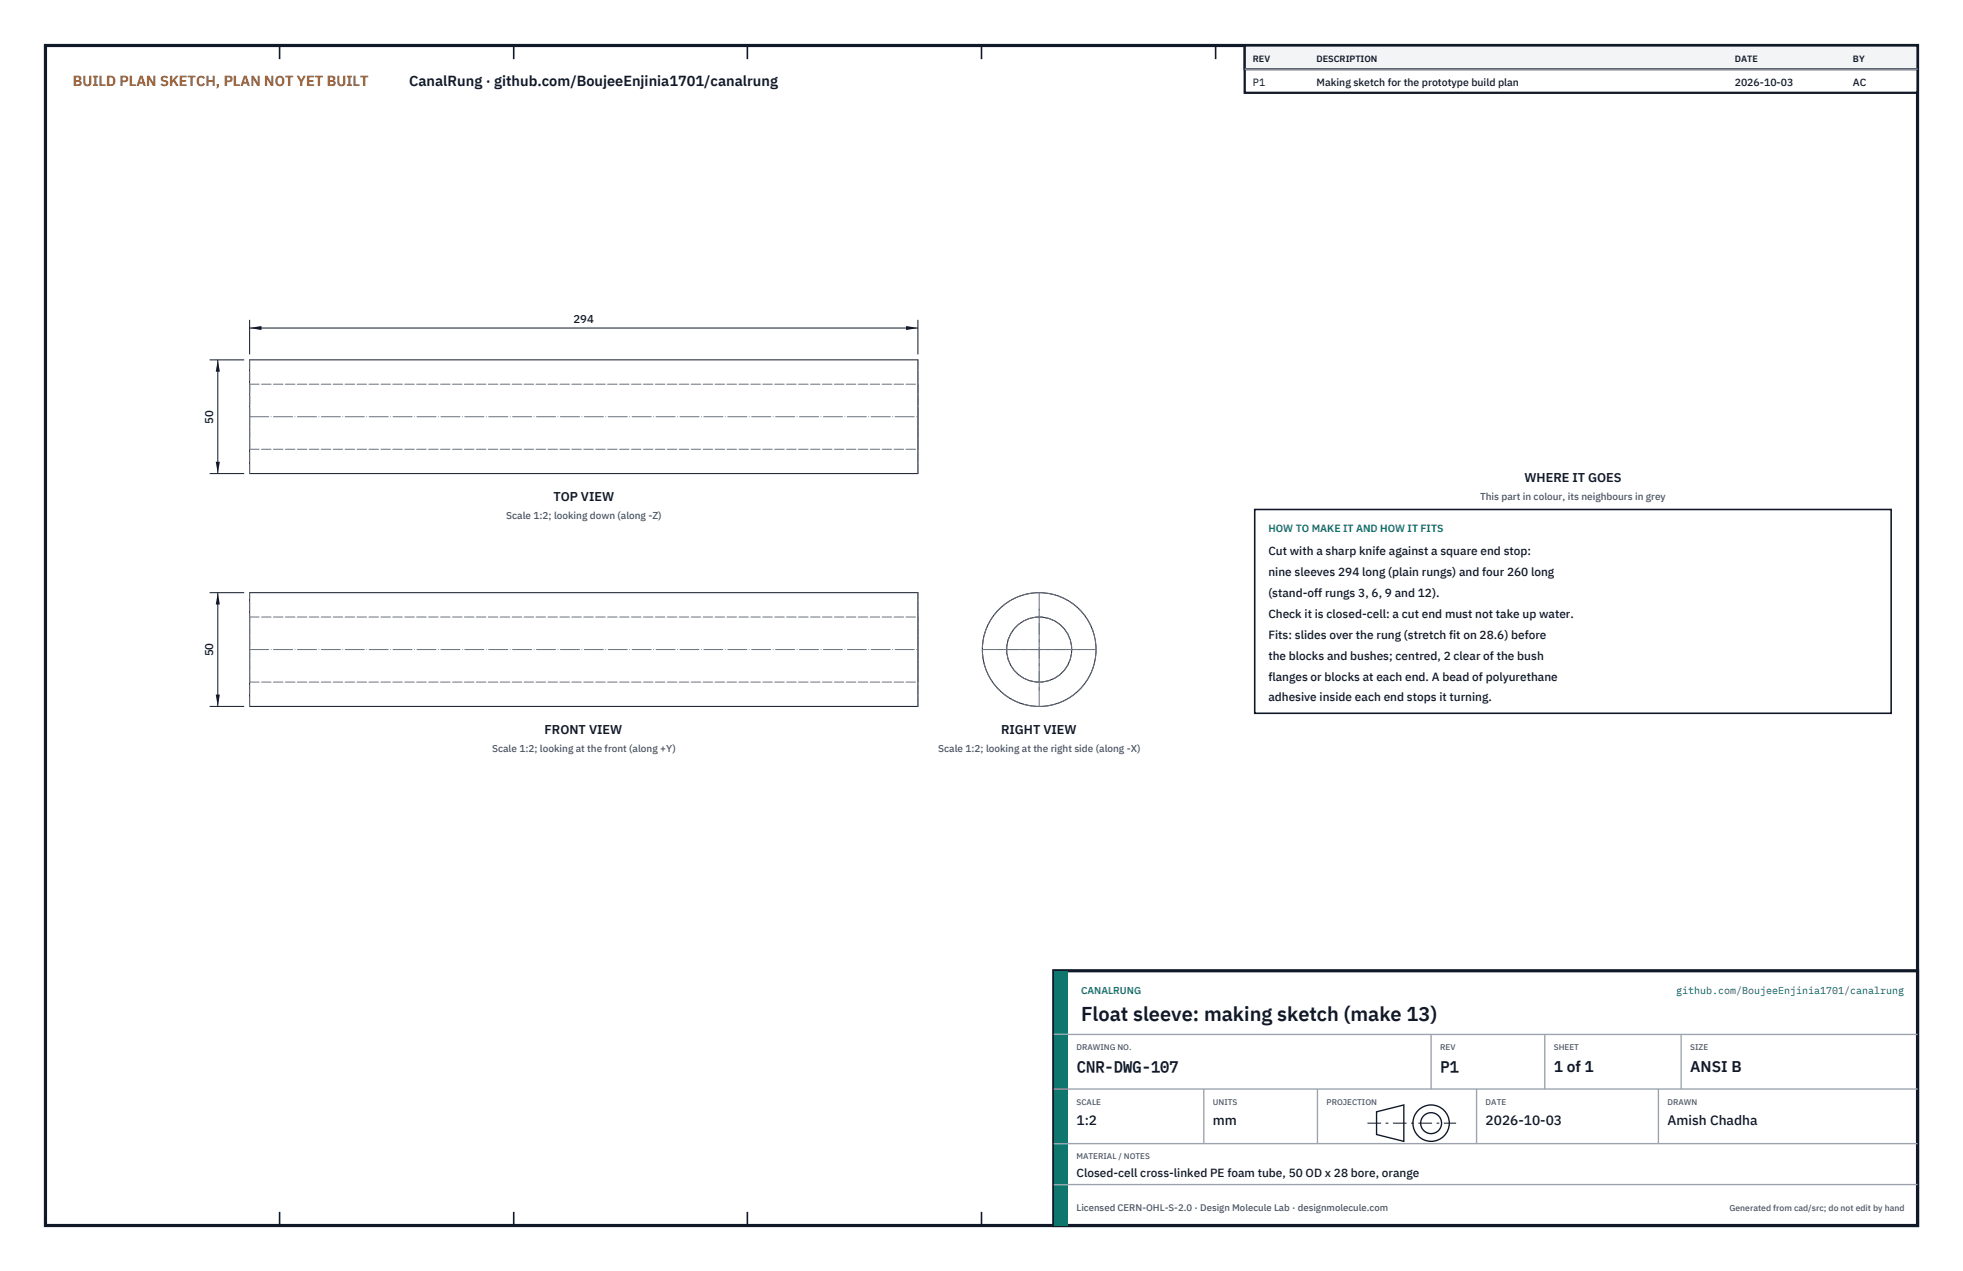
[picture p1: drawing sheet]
<svg xmlns="http://www.w3.org/2000/svg" width="432mm" height="279mm" viewBox="0 0 432 279" stroke-linecap="round" stroke-linejoin="round" font-family="sans-serif">
<defs><g id="words">
<text font-size="4.4" fill="#111827" x="237.8" y="224.4">Float sleeve: making sketch (make 13)</text>
<g font-size="3.4" fill="#111827">
<text x="236.8" y="235.6">CNR-DWG-107</text>
<text x="316.8" y="235.6">P1</text>
<text x="341.8" y="235.6">1 of 1</text>
<text x="371.8" y="235.6">ANSI B</text>
</g>
<text font-size="3.2" fill="#b45309" x="16" y="19">BUILD PLAN SKETCH, PLAN NOT YET BUILT</text>
<text font-size="3.2" fill="#111827" x="90" y="19">CanalRung · github.com/BoujeeEnjinia1701/canalrung</text>
<g font-size="3" fill="#111827">
<text x="236.8" y="247.2">1:2</text>
<text x="266.8" y="247.2">mm</text>
<text x="326.8" y="247.2">2026-10-03</text>
<text x="366.8" y="247.2">Amish Chadha</text>
</g>
<g font-size="2.8" fill="#111827">
<text x="335.3" y="106">WHERE IT GOES</text>
<text x="121.7" y="110.2">TOP VIEW</text>
<text x="119.8" y="161.4">FRONT VIEW</text>
<text x="220.2" y="161.4">RIGHT VIEW</text>
</g>
<g font-size="2.6" fill="#111827">
<text x="279" y="122">Cut with a sharp knife against a square end stop:</text>
<text x="279" y="126.6">nine sleeves 294 long (plain rungs) and four 260 long</text>
<text x="279" y="131.2">(stand-off rungs 3, 6, 9 and 12).</text>
<text x="279" y="135.8">Check it is closed-cell: a cut end must not take up water.</text>
<text x="279" y="140.4">Fits: slides over the rung (stretch fit on 28.6) before</text>
<text x="279" y="145">the blocks and bushes; centred, 2 clear of the bush</text>
<text x="279" y="149.6">flanges or blocks at each end. A bead of polyurethane</text>
<text x="279" y="154.2">adhesive inside each end stops it turning.</text>
<text x="236.8" y="258.8">Closed-cell cross-linked PE foam tube, 50 OD x 28 bore, orange</text>
</g>
<g font-size="2.5" fill="#111827">
<text x="126.1" y="71.1">294</text>
<text x="46.9" y="93.1" transform="rotate(-90 46.9 93.1)">50</text>
<text x="46.9" y="144.3" transform="rotate(-90 46.9 144.3)">50</text>
</g>
<g font-size="2.3" fill="#111827">
<text x="275.6" y="18.8">P1</text>
<text x="289.6" y="18.8">Making sketch for the prototype build plan</text>
<text x="381.6" y="18.8">2026-10-03</text>
<text x="407.6" y="18.8">AC</text>
</g>
<text font-size="2.3" fill="#0f766e" x="279" y="117">HOW TO MAKE IT AND HOW IT FITS</text>
<g font-size="2.2" fill="#4b5563">
<text x="325.6" y="110">This part in colour, its neighbours in grey</text>
<text x="111.3" y="114.2">Scale 1:2; looking down (along -Z)</text>
<text x="108.2" y="165.4">Scale 1:2; looking at the front (along +Y)</text>
<text x="206.4" y="165.4">Scale 1:2; looking at the right side (along -X)</text>
</g>
<g font-size="2.2" fill="#0f766e">
<text x="237.8" y="218.4">CANALRUNG</text>
<text x="368.7" y="218.4">github.com/BoujeeEnjinia1701/canalrung</text>
</g>
<text font-size="2.1" fill="#4b5563" x="236.8" y="266.2">Licensed CERN-OHL-S-2.0 · Design Molecule Lab · designmolecule.com</text>
<g font-size="2" fill="#111827">
<text x="275.6" y="13.6">REV</text>
<text x="289.6" y="13.6">DESCRIPTION</text>
<text x="381.6" y="13.6">DATE</text>
<text x="407.6" y="13.6">BY</text>
</g>
<text font-size="1.9" fill="#4b5563" x="380.4" y="266.2">Generated from cad/src; do not edit by hand</text>
<g font-size="1.8" fill="#4b5563">
<text x="236.8" y="230.8">DRAWING NO.</text>
<text x="316.8" y="230.8">REV</text>
<text x="341.8" y="230.8">SHEET</text>
<text x="371.8" y="230.8">SIZE</text>
<text x="236.8" y="242.8">SCALE</text>
<text x="266.8" y="242.8">UNITS</text>
<text x="291.8" y="242.8">PROJECTION</text>
<text x="326.8" y="242.8">DATE</text>
<text x="366.8" y="242.8">DRAWN</text>
<text x="236.8" y="254.8">MATERIAL / NOTES</text>
</g>
</g></defs>
<path d="M10 10h411.8v259.4h-411.8z" fill="none" stroke="#111827" stroke-width=".7" stroke-linecap="butt"/>
<g fill="none" stroke="#111827" stroke-width=".35">
<path d="M61.5 10v3M113 10v3M164.4 10v3M215.9 10v3M267.4 10v3M318.9 10v3M370.3 10v3M61.5 266.4v3M113 266.4v3M164.4 266.4v3M215.9 266.4v3M267.4 266.4v3"/>
<path d="M318.9 266.4v3M370.3 266.4v3"/>
</g>
<g fill="none" stroke="#111727" stroke-width=".22">
<path d="M54.9 79.1h147v25h-147zM54.9 130.3h147v25h-147z"/>
<circle cx="228.6" cy="142.8" r="12.5"/>
<circle cx="228.6" cy="142.8" r="7.2"/>
</g>
<g fill="none" stroke="#6a7180" stroke-width=".22" stroke-dasharray="2.1 .5">
<path d="M54.9 91.6v-12.5M54.9 91.6v-7.1M54.9 84.5v14.3M54.9 98.8v-7.2M54.9 98.8h147M54.9 84.5h147M201.9 91.6v-12.5M201.9 91.6v-7.1M201.9 84.5v14.3M201.9 98.8v-7.2M54.9 104.1v-12.5M201.9 104.1v-12.5"/>
<path d="M54.9 135.6v14.3M54.9 135.6h147M201.9 135.6v14.3M54.9 155.3v-25M54.9 149.9v-14.3M54.9 149.9h147M201.9 155.3v-25M201.9 149.9v-14.3"/>
<circle cx="228.6" cy="142.8" r="12.5"/>
<circle cx="228.6" cy="142.8" r="7.2"/>
</g>
<path d="M54.9 91.6h147M54.9 142.8h147M216.1 142.8h25M219.6 142.8h17.9M228.6 155.3v-25M228.6 151.7v-17.8" fill="none" stroke="#6a7180" stroke-width=".22" stroke-dasharray="4.2 .5 0 .5"/>
<path d="M54.9 70.3v7.6M54.9 72.1h147M201.9 70.3v7.6" fill="none" stroke="#111827" stroke-width=".22"/>
<path d="M54.9 72.1l2.6-.4v.9zM199.3 71.7v.9l2.6-.5z" fill="#111827"/>
<path d="M46.1 79.1h7.6M47.9 79.1v25M46.1 104.1h7.6" fill="none" stroke="#111827" stroke-width=".22"/>
<path d="M47.9 79.1l-.4 2.6h.9zM47.5 101.5h.9l-.5 2.6z" fill="#111827"/>
<path d="M46.1 130.3h7.6M47.9 130.3v25M46.1 155.3h7.6" fill="none" stroke="#111827" stroke-width=".22"/>
<path d="M47.9 130.3l-.4 2.6h.9zM47.5 152.7h.9l-.5 2.6z" fill="#111827"/>
<path d="M276 112h140v44.8h-140z" fill="#fff" stroke="#111827" stroke-width=".35"/>
<path d="M273.8 10h148v10.4h-148z" fill="#fff" stroke="#111827" stroke-width=".5"/>
<path d="M273.8 10h148v5.2h-148z" fill="#f3f4f6" stroke="#111827" stroke-width=".5"/>
<path d="M273.8 15.2h148" fill="none" stroke="#9ca3af" stroke-width=".3"/>
<path d="M231.8 213.4h190v56h-190z" fill="#fff" stroke="#111827" stroke-width=".7" stroke-linecap="butt"/>
<path d="M231.8 213.4h3v56h-3z" fill="#0f766e"/>
<path d="M231.8 227.4h190M231.8 239.4h190M264.8 239.4v12M289.8 239.4v12M314.8 227.4v12M324.8 239.4v12M339.8 227.4v12M364.8 239.4v12M369.8 227.4v12M231.8 251.4h190M231.8 260.4h190" fill="none" stroke="#9ca3af" stroke-width=".3"/>
<g fill="none" stroke="#111827" stroke-width=".3">
<path d="M302.8 244.4l6-1.5v8l-6-1.5z"/>
<circle cx="314.8" cy="246.9" r="4"/>
<circle cx="314.8" cy="246.9" r="2.3"/>
</g>
<path d="M300.8 246.9h19.5" fill="none" stroke="#111827" stroke-width=".22" stroke-dasharray="3 1 .6 1" stroke-linecap="butt"/>
<use href="#words"/>
</svg>
